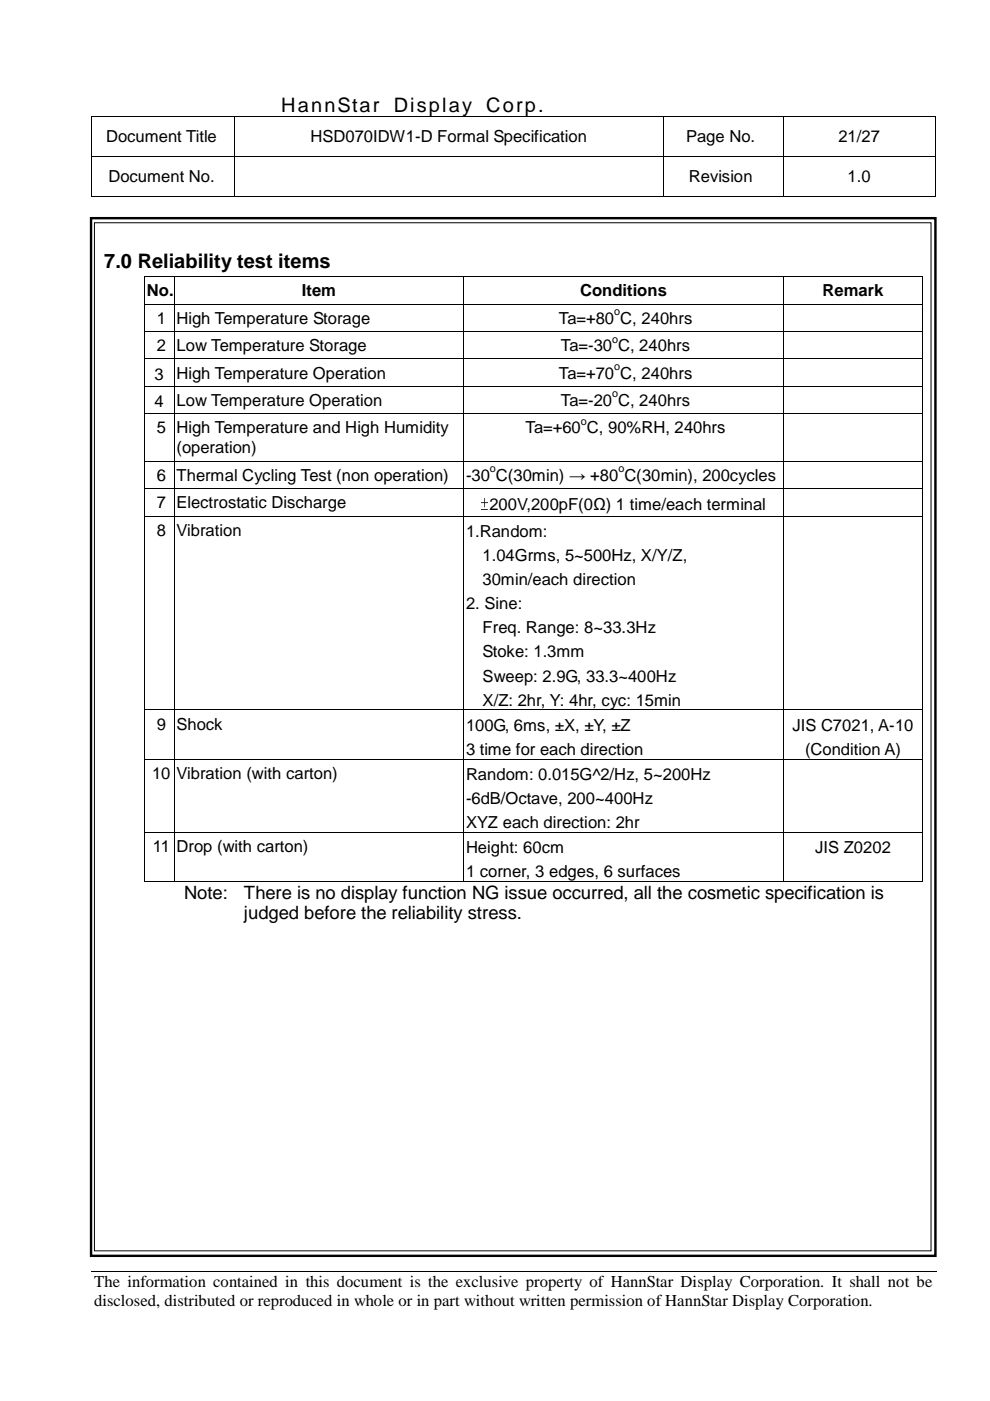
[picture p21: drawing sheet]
<svg xmlns="http://www.w3.org/2000/svg" width="210mm" height="297mm" viewBox="0 0 210 297" stroke-linecap="round" stroke-linejoin="round" font-family="sans-serif">
<defs><g id="words">
<g font-size="4.2">
<text x="59.6" y="23.8">HannStar</text>
<text x="83.5" y="23.8">Display Corp.</text>
<text x="22.1" y="56.9">7.0 Reliability test items</text>
</g>
<g font-size="3.9">
<text x="39" y="190.7">Note:</text>
<text x="51.7" y="190.7">There is no display function NG issue occurred, all the cosmetic specification is</text>
<text x="51.7" y="194.9">judged before the reliability stress.</text>
</g>
<g font-size="3.5">
<text x="22.5" y="30.2">Document Title</text>
<text x="65.8" y="30.2">HSD070IDW1-D Formal Specification</text>
<text x="145.5" y="30.2">Page No.</text>
<text x="177.8" y="30.2">21/27</text>
<text x="23" y="38.7">Document No.</text>
<text x="146.1" y="38.7">Revision</text>
<text x="179.7" y="38.7">1.0</text>
<text x="31.2" y="62.8">No.</text>
<text x="64" y="62.8">Item</text>
<text x="123" y="62.8">Conditions</text>
<text x="174.4" y="62.8">Remark</text>
<text x="33.2" y="68.6">1</text>
<text x="37.4" y="68.6">High Temperature Storage</text>
<text x="118.5" y="68.6">Ta=+80 C, 240hrs</text>
<text x="33.2" y="74.4">2</text>
<text x="37.4" y="74.4">Low Temperature Storage</text>
<text x="118.9" y="74.4">Ta=-30 C, 240hrs</text>
<text x="32.8" y="80.5">3</text>
<text x="37.4" y="80.2">High Temperature Operation</text>
<text x="118.5" y="80.2">Ta=+70 C, 240hrs</text>
<text x="32.8" y="86.3">4</text>
<text x="37.4" y="86">Low Temperature Operation</text>
<text x="118.9" y="86">Ta=-20 C, 240hrs</text>
<text x="33.2" y="91.9">5</text>
<text x="37.4" y="91.9">High Temperature and High Humidity</text>
<text x="111.4" y="91.9">Ta=+60 C, 90%RH, 240hrs</text>
<text x="33.2" y="101.9">6</text>
<text x="37.4" y="96.1">(operation)</text>
<text x="37.4" y="101.9">Thermal Cycling Test (non operation)</text>
<text x="98.8" y="101.9">-30 C(30min) → +80 C(30min), 200cycles</text>
<text x="33.2" y="107.8">7</text>
<text x="37.4" y="107.8">Electrostatic Discharge</text>
<text x="33.2" y="113.6">8</text>
<text x="37.4" y="113.6">Vibration</text>
<text x="98.8" y="113.8">1.Random:</text>
<text x="102" y="108.1">±200V,200pF(0Ω) 1 time/each terminal</text>
<text x="102.3" y="118.9">1.04Grms, 5~500Hz, X/Y/Z,</text>
<text x="102.3" y="124.1">30min/each direction</text>
<text x="98.8" y="129.2">2. Sine:</text>
<text x="102.3" y="134.3">Freq. Range: 8~33.3Hz</text>
<text x="102.3" y="139.4">Stoke: 1.3mm</text>
<text x="102.3" y="144.5">Sweep: 2.9G, 33.3~400Hz</text>
<text x="102.3" y="149.6">X/Z: 2hr, Y: 4hr, cyc: 15min</text>
<text x="33.2" y="154.7">9</text>
<text x="37.4" y="154.7">Shock</text>
<text x="98.8" y="154.9">100G, 6ms, ±X, ±Y, ±Z</text>
<text x="168" y="154.9">JIS C7021, A-10</text>
<text x="98.8" y="160">3 time for each direction</text>
<text x="170.7" y="160">(Condition A)</text>
<text x="32.3" y="165.1">10</text>
<text x="37.4" y="165.1">Vibration (with carton)</text>
<text x="98.8" y="165.3">Random: 0.015G^2/Hz, 5~200Hz</text>
<text x="98.8" y="170.5">-6dB/Octave, 200~400Hz</text>
<text x="98.8" y="175.6">XYZ each direction: 2hr</text>
<text x="32.4" y="180.6">11</text>
<text x="37.4" y="180.6">Drop (with carton)</text>
<text x="98.8" y="180.9">Height: 60cm</text>
<text x="98.8" y="186">1 corner, 3 edges, 6 surfaces</text>
<text x="172.8" y="180.9">JIS Z0202</text>
<text x="20" y="272.9">The information contained in this document is the exclusive property of HannStar Display Corporation. It shall not be</text>
<text x="20" y="277">disclosed, distributed or reproduced in whole or in part without written permission of HannStar Display Corporation.</text>
</g>
<g font-size="2.3">
<text x="130.2" y="66.8">o</text>
<text x="129.8" y="72.6">o</text>
<text x="130.2" y="78.5">o</text>
<text x="129.8" y="84.3">o</text>
<text x="123.1" y="90.1">o</text>
<text x="103.9" y="100.1">o</text>
<text x="131.1" y="100.1">o</text>
</g>
</g></defs>
<g fill="#000">
<path d="M19.4 24.7h.2v.1h-.2zM19.4 33.1h.2v.2h-.2zM49.5 24.7h.2v.1h-.2zM49.5 33.1h.2v.2h-.2zM59.1 24.7h.1v.1h-.1zM140.5 24.7h.2v.1h-.2zM140.5 33.1h.2v.2h-.2zM165.9 24.7h.2v.1h-.2zM165.9 33.1h.2v.2h-.2zM198.2 24.7h.1v.1h-.1zM198.2 33.1h.1v.2h-.1zM19.4 41.6h.2v.2h-.2z"/>
<path d="M49.5 41.6h.2v.2h-.2zM140.5 41.6h.2v.2h-.2zM165.9 41.6h.2v.2h-.2zM198.2 41.6h.1v.2h-.1zM198.5 269.6v.1z"/>
</g>
<g fill="none" stroke="#000" stroke-width=".21">
<path d="M19.5 24.8v8.3M19.5 33.3v8.3M19.6 24.8h29.9M19.6 33.2h29.9M49.6 24.8v8.3M49.6 33.3v8.3M49.7 24.8h9.4M49.7 33.2h90.8M59.2 24.8h81.3M140.6 24.8v8.3M140.6 33.3v8.3M140.7 24.8h25.2"/>
<path d="M140.7 33.2h25.2M166 24.8v8.3M166 33.3v8.3M166.1 24.8h32.1M166.1 33.2h32.1M198.2 24.8v8.3M198.2 33.3v8.3M19.6 41.7h29.9M49.7 41.7h90.8M140.7 41.7h25.2M166.1 41.7h32.1M19.3 269.6h179.2"/>
</g>
<g fill="#fff">
<path d="M19.3 277.9h179.2z"/>
<path d="M198.5 269.7v8.2z"/>
</g>
<path d="M19.3 46.3h179v220h-179z" fill="none" stroke="#000" stroke-width=".51"/>
<path d="M20 47.2h177.4v218h-177.4z" fill-rule="evenodd" fill="#fff"/>
<g fill="none" stroke="#000" stroke-width=".21">
<path d="M20 47.2h177.4v218h-177.4zM30.6 58.7v5.7M30.6 58.6h6.2M36.9 58.7v5.7M37 58.6h61.2M98.3 58.7v5.7M98.4 58.6h67.5M166 58.7v5.7M166.1 58.6h29.5M195.7 58.7v5.7M30.6 64.5v5.7M30.6 70.3v5.7"/>
<path d="M30.6 76.2v5.6M30.6 64.5h6.2M30.6 70.3h6.2M30.6 76.1h6.2M36.9 64.5v5.7M36.9 70.3v5.7M36.9 76.2v5.6M37 64.5h61.2M37 70.3h61.2M37 76.1h61.2M98.3 64.5v5.7M98.3 70.3v5.7"/>
<path d="M98.3 76.2v5.6M98.4 64.5h67.5M98.4 70.3h67.5M98.4 76.1h67.5M166 64.5v5.7M166 70.3v5.7M166 76.2v5.6M166.1 64.5h29.5M166.1 70.3h29.5M166.1 76.1h29.5M195.7 64.5v5.7M195.7 70.3v5.7"/>
<path d="M195.7 76.2v5.6M30.6 82v5.7M30.6 87.8v9.9M30.6 97.9v5.6M30.6 81.9h6.2M30.6 87.7h6.2M30.6 97.8h6.2M36.9 82v5.7M36.9 87.8v9.9M36.9 97.9v5.6M37 81.9h61.2M37 87.7h61.2"/>
<path d="M37 97.8h61.2M98.3 82v5.7M98.3 87.8v9.9M98.3 97.9v5.6M98.4 81.9h67.5M98.4 87.7h67.5M98.4 97.8h67.5M166 82v5.7M166 87.8v9.9M166 97.9v5.6M166.1 81.9h29.5M166.1 87.7h29.5"/>
<path d="M166.1 97.8h29.5M195.7 82v5.7M195.7 87.8v9.9M195.7 97.9v5.6M30.6 103.7v5.6M30.6 109.5v40.9M30.6 103.6h6.2M30.6 109.4h6.2M36.9 103.7v5.6M36.9 109.5v40.9M37 103.6h61.2M37 109.4h61.2"/>
<path d="M98.3 103.7v5.6M98.3 109.5v40.9M98.4 103.6h67.5M98.4 109.4h67.5M166 103.7v5.6M166 109.5v40.9M166.1 103.6h29.5M166.1 109.4h29.5M195.7 103.7v5.6M195.7 109.5v40.9M30.6 150.6v10.3M30.6 150.5h6.2"/>
<path d="M36.9 150.6v10.3M37 150.5h61.2M98.3 150.6v10.3M98.4 150.5h67.5M166 150.6v10.3M166.1 150.5h29.5M195.7 150.6v10.3M30.6 161v15.4M30.6 176.6v10.2M30.6 160.9h6.2M30.6 176.5h6.2M36.9 161v15.4"/>
<path d="M36.9 176.6v10.2M37 160.9h61.2M37 176.5h61.2M98.3 161v15.4M98.3 176.6v10.2M98.4 160.9h67.5M98.4 176.5h67.5M166 161v15.4M166 176.6v10.2M166.1 160.9h29.5M166.1 176.5h29.5M195.7 161v15.4"/>
<path d="M195.7 176.6v10.2M30.6 186.9h6.2M37 186.9h61.2M98.4 186.9h67.5M166.1 186.9h29.5"/>
</g>
<g fill="#000">
<path d="M30.5 58.5h.1v.2h-.1zM36.8 58.5h.2v.2h-.2zM98.2 58.5h.2v.2h-.2zM165.9 58.5h.2v.2h-.2zM195.6 58.5h.1v.2h-.1zM30.5 64.4h.1v.1h-.1zM30.5 70.2h.1v.1h-.1zM30.5 76h.1v.2h-.1zM36.8 64.4h.2v.1h-.2zM36.8 70.2h.2v.1h-.2zM36.8 76h.2v.2h-.2zM98.2 64.4h.2v.1h-.2z"/>
<path d="M98.2 70.2h.2v.1h-.2zM98.2 76h.2v.2h-.2zM165.9 64.4h.2v.1h-.2zM165.9 70.2h.2v.1h-.2zM165.9 76h.2v.2h-.2zM195.6 64.4h.1v.1h-.1zM195.6 70.2h.1v.1h-.1zM195.6 76h.1v.2h-.1zM30.5 81.8h.1v.2h-.1zM30.5 87.7h.1v.1h-.1zM30.5 97.7h.1v.2h-.1zM36.8 81.8h.2v.2h-.2z"/>
<path d="M36.8 87.7h.2v.1h-.2zM36.8 97.7h.2v.2h-.2zM98.2 81.8h.2v.2h-.2zM98.2 87.7h.2v.1h-.2zM98.2 97.7h.2v.2h-.2zM165.9 81.8h.2v.2h-.2zM165.9 87.7h.2v.1h-.2zM165.9 97.7h.2v.2h-.2zM195.6 81.8h.1v.2h-.1zM195.6 87.7h.1v.1h-.1zM195.6 97.7h.1v.2h-.1zM30.5 103.5h.1v.2h-.1z"/>
<path d="M30.5 109.3h.1v.2h-.1zM36.8 103.5h.2v.2h-.2zM36.8 109.3h.2v.2h-.2zM98.2 103.5h.2v.2h-.2zM98.2 109.3h.2v.2h-.2zM165.9 103.5h.2v.2h-.2zM165.9 109.3h.2v.2h-.2zM195.6 103.5h.1v.2h-.1zM195.6 109.3h.1v.2h-.1zM30.5 150.4h.1v.2h-.1zM36.8 150.4h.2v.2h-.2zM98.2 150.4h.2v.2h-.2z"/>
<path d="M165.9 150.4h.2v.2h-.2zM195.6 150.4h.1v.2h-.1zM30.5 160.9h.1v.1h-.1zM30.5 176.4h.1v.2h-.1zM36.8 160.9h.2v.1h-.2zM36.8 176.4h.2v.2h-.2zM98.2 160.9h.2v.1h-.2zM98.2 176.4h.2v.2h-.2zM165.9 160.9h.2v.1h-.2zM165.9 176.4h.2v.2h-.2zM195.6 160.9h.1v.1h-.1zM195.6 176.4h.1v.2h-.1z"/>
<path d="M30.5 186.8h.1v.2h-.1zM36.8 186.8h.2v.2h-.2zM98.2 186.8h.2v.2h-.2zM165.9 186.8h.2v.2h-.2zM195.6 186.8h.1v.2h-.1z"/>
</g>
<use href="#words"/>
</svg>
